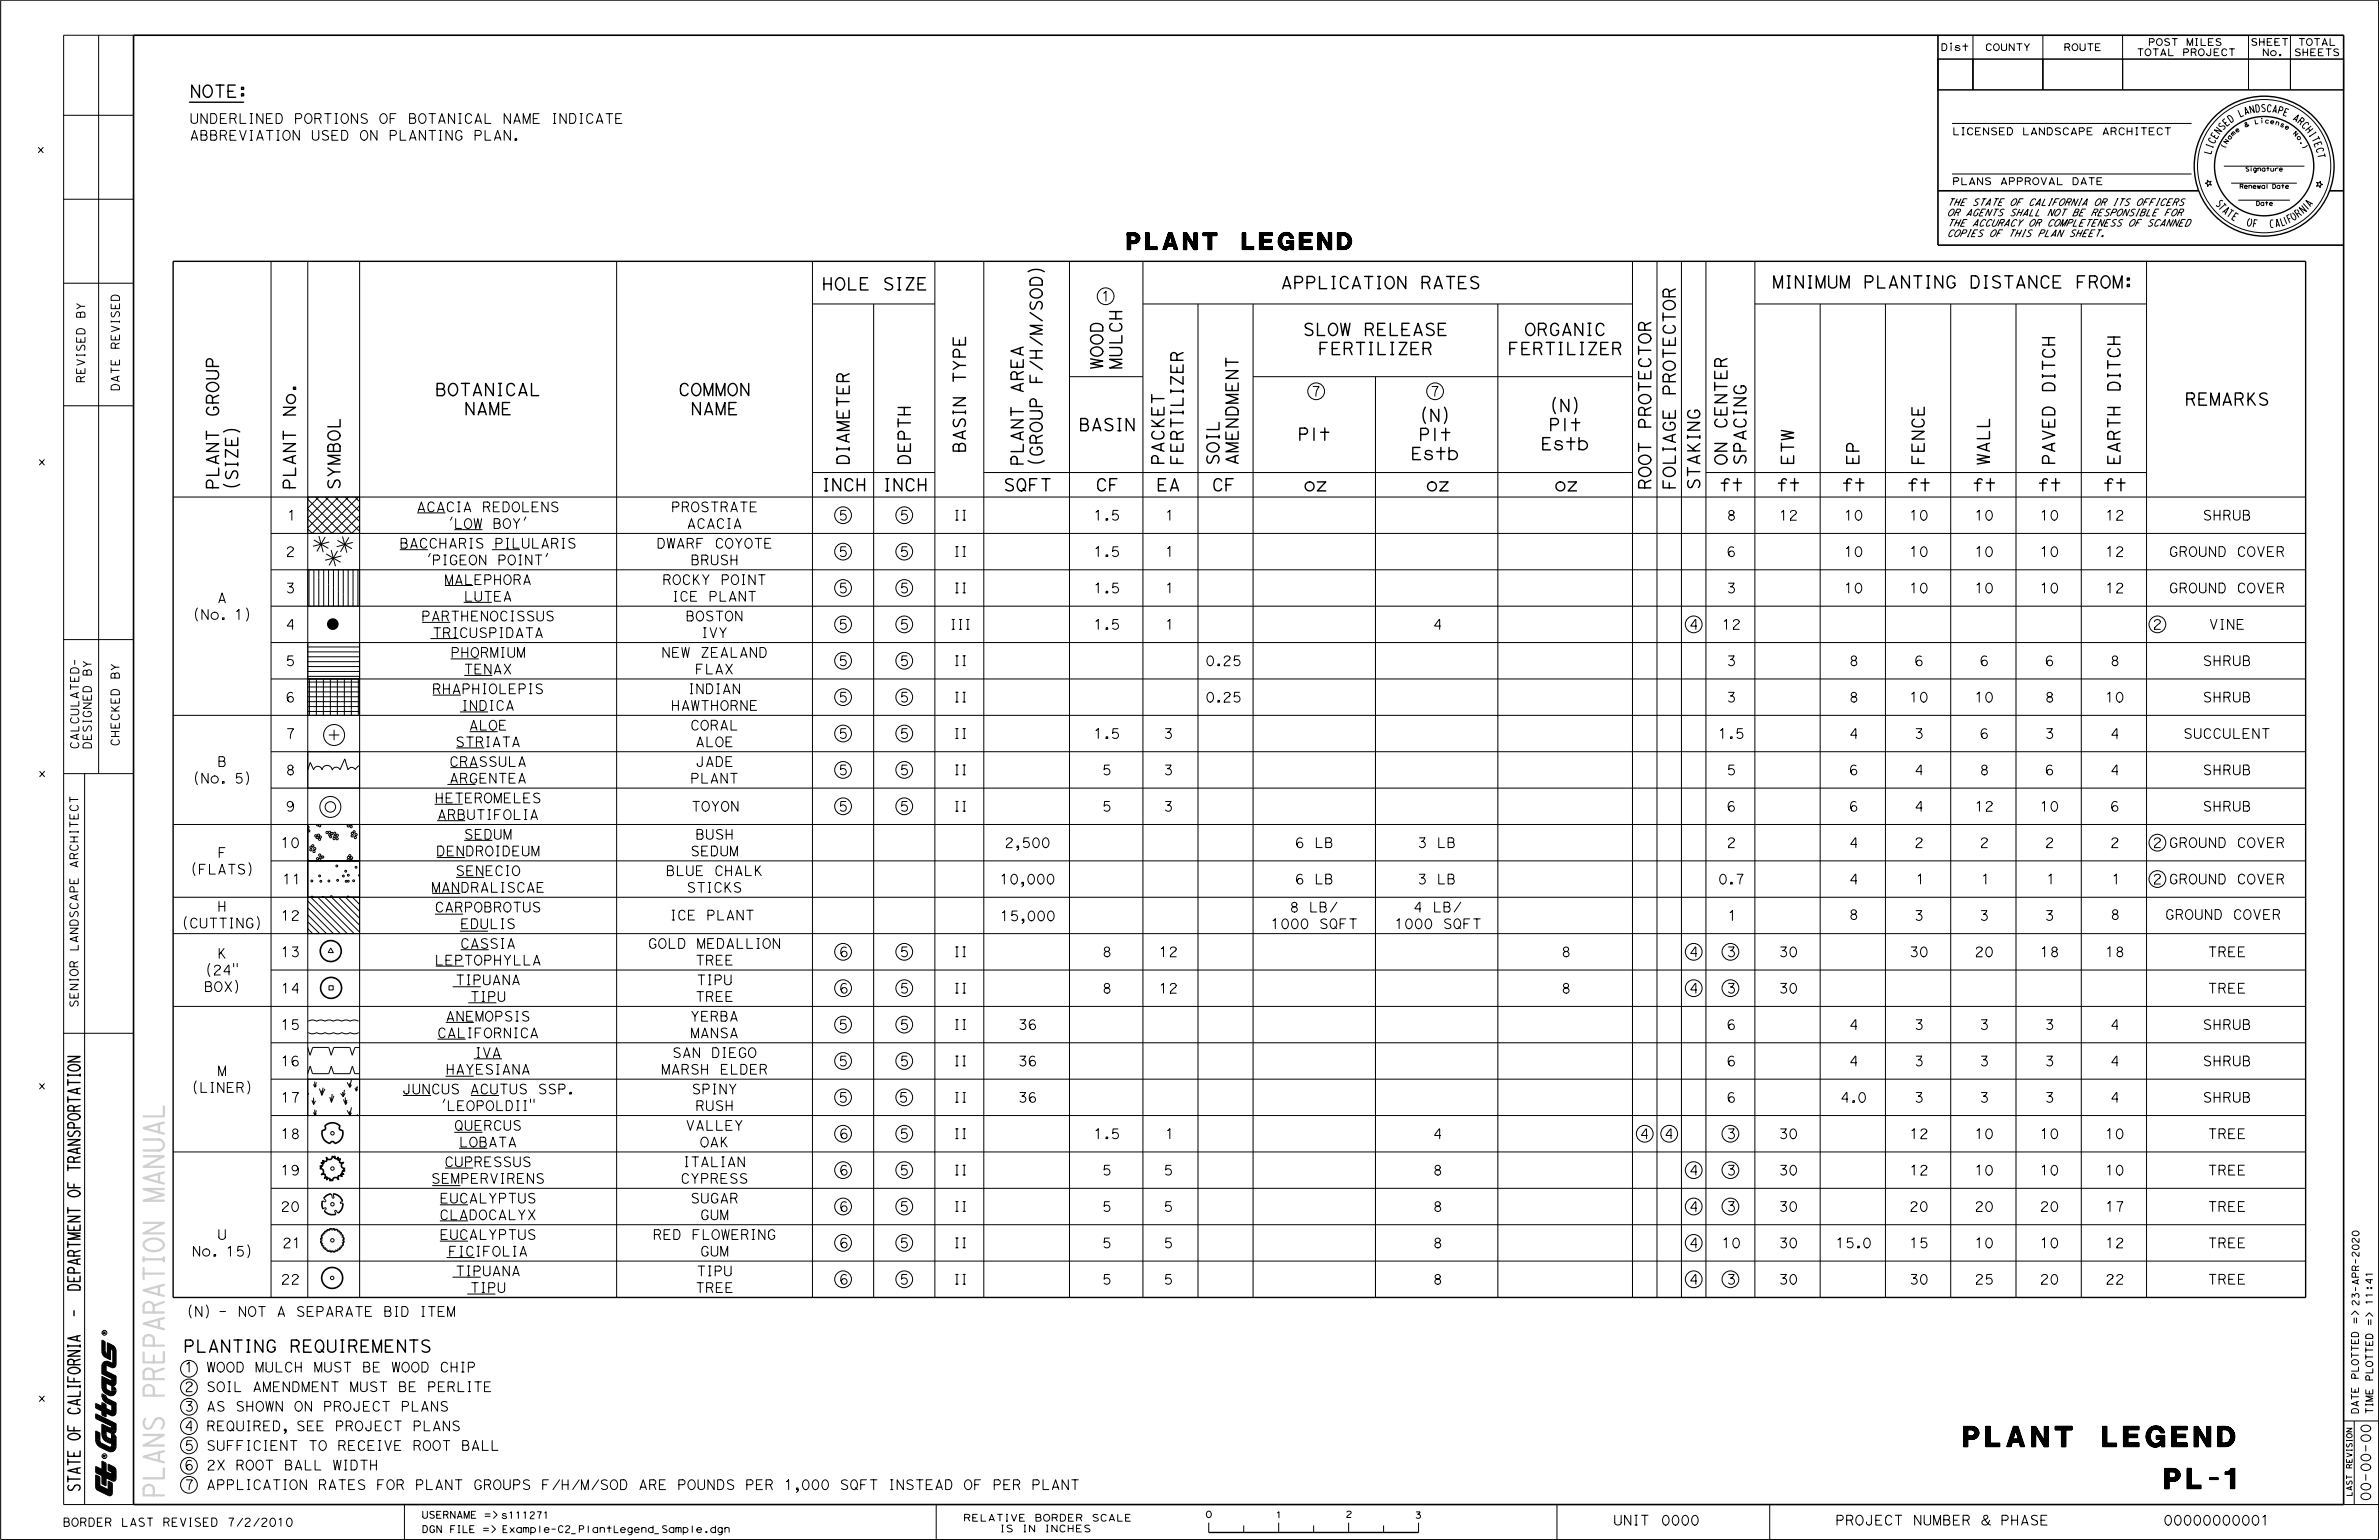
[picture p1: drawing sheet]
<svg xmlns="http://www.w3.org/2000/svg" width="432mm" height="279mm" viewBox="0 0 432 279" stroke-linecap="round" stroke-linejoin="round" font-family="sans-serif">
<defs><g id="words">
<g font-size="3.7">
<text x="356.4" y="262.5">PLANT LEGEND</text>
<text x="392.9" y="270.1">PL-1</text>
</g>
<text font-size="3" x="204.6" y="45.3">PLANT LEGEND</text>
<g font-size="2.2">
<text x="34.4" y="17.7">NOTE:</text>
<text x="149.1" y="52.6">HOLE SIZE</text>
<text x="232.4" y="52.4">APPLICATION RATES</text>
<text x="321.6" y="52.3">MINIMUM PLANTING DISTANCE FROM:</text>
<text x="189.2" y="58.7" transform="rotate(-90 189.2 58.7)">/SOD)</text>
<text x="203.6" y="64.9" transform="rotate(-90 203.6 64.9)">ULCH</text>
<text x="236.5" y="60.9">SLOW RELEASE</text>
<text x="239.2" y="64.3">FERTILIZER</text>
<text x="273.6" y="64.3">FERTILIZER</text>
<text x="276.7" y="60.9">ORGANIC</text>
<text x="78.9" y="71.8">BOTANICAL</text>
<text x="123.1" y="71.8">COMMON</text>
<text x="175.2" y="69.6" transform="rotate(-90 175.2 69.6)">TYPE</text>
<text x="185.7" y="71.4" transform="rotate(-90 185.7 71.4)">AREA</text>
<text x="189.2" y="69.8" transform="rotate(-90 189.2 69.8)">F/H/M</text>
<text x="200.2" y="67.1" transform="rotate(-90 200.2 67.1)">WOOD</text>
<text x="203.6" y="67.1" transform="rotate(-90 203.6 67.1)">M</text>
<text x="224.7" y="71.3" transform="rotate(-90 224.7 71.3)">EN</text>
<text x="224.7" y="66.9" transform="rotate(-90 224.7 66.9)">T</text>
<text x="304.1" y="71.8" transform="rotate(-90 304.1 71.8)">PROTECTOR</text>
<text x="313.5" y="71.3" transform="rotate(-90 313.5 71.3)">TER</text>
<text x="372.9" y="71.3" transform="rotate(-90 372.9 71.3)">DITCH</text>
<text x="384.8" y="71.1" transform="rotate(-90 384.8 71.1)">DITCH</text>
<text x="39.7" y="75.7" transform="rotate(-90 39.7 75.7)">GROUP</text>
<text x="53.6" y="75.7" transform="rotate(-90 53.6 75.7)">N</text>
<text x="53.6" y="73.5" transform="rotate(-90 53.6 73.5)">o.</text>
<text x="84.2" y="75.2">NAME</text>
<text x="125.3" y="75.2">NAME</text>
<text x="154.1" y="76.2" transform="rotate(-90 154.1 76.2)">ETER</text>
<text x="185.7" y="75.8" transform="rotate(-90 185.7 75.8)">T</text>
<text x="299.6" y="77.9" transform="rotate(-90 299.6 77.9)">PROTECTOR</text>
<text x="313.5" y="77.9" transform="rotate(-90 313.5 77.9)">CEN</text>
<text x="349.2" y="77.9" transform="rotate(-90 349.2 77.9)">CE</text>
<text x="396.5" y="73.5">REMARKS</text>
<text x="39.7" y="80.1" transform="rotate(-90 39.7 80.1)">T</text>
<text x="53.6" y="80.1" transform="rotate(-90 53.6 80.1)">T</text>
<text x="61.7" y="82.3" transform="rotate(-90 61.7 82.3)">BOL</text>
<text x="175.2" y="82.2" transform="rotate(-90 175.2 82.2)">BASIN</text>
<text x="195.7" y="78.1">BASIN</text>
<text x="224.7" y="80.1" transform="rotate(-90 224.7 80.1)">ENDM</text>
<text x="235.5" y="79.9">Plt</text>
<text x="256" y="83.4">Estb</text>
<text x="257.5" y="79.9">Plt</text>
<text x="279.6" y="81.6">Estb</text>
<text x="281.1" y="78.1">Plt</text>
<text x="39.7" y="88.9" transform="rotate(-90 39.7 88.9)">PLAN</text>
<text x="43.2" y="88.9" transform="rotate(-90 43.2 88.9)">(SIZE)</text>
<text x="53.6" y="88.9" transform="rotate(-90 53.6 88.9)">PLAN</text>
<text x="61.7" y="88.9" transform="rotate(-90 61.7 88.9)">SYM</text>
<text x="149.1" y="89.1">INCH</text>
<text x="154.1" y="84.5" transform="rotate(-90 154.1 84.5)">DIAM</text>
<text x="160.2" y="89.1">INCH</text>
<text x="165.2" y="84.5" transform="rotate(-90 165.2 84.5)">DEPTH</text>
<text x="182.1" y="89.1">SQFT</text>
<text x="185.7" y="84.6" transform="rotate(-90 185.7 84.6)">PLAN</text>
<text x="189.2" y="84.6" transform="rotate(-90 189.2 84.6)">(GROUP</text>
<text x="198.8" y="89.1">CF</text>
<text x="209.9" y="89.1">EA</text>
<text x="211.3" y="84.5" transform="rotate(-90 211.3 84.5)">PACKET</text>
<text x="214.7" y="84.5" transform="rotate(-90 214.7 84.5)">FERTILIZER</text>
<text x="219.9" y="89.1">CF</text>
<text x="221.3" y="84.5" transform="rotate(-90 221.3 84.5)">SOIL</text>
<text x="224.7" y="84.5" transform="rotate(-90 224.7 84.5)">AM</text>
<text x="236.6" y="89.1">oz</text>
<text x="258.8" y="89.1">oz</text>
<text x="282.1" y="89.1">oz</text>
<text x="299.6" y="88.9" transform="rotate(-90 299.6 88.9)">ROOT</text>
<text x="304.1" y="88.9" transform="rotate(-90 304.1 88.9)">FOLIAGE</text>
<text x="308.5" y="88.9" transform="rotate(-90 308.5 88.9)">STAKING</text>
<text x="312.1" y="89.1">ft</text>
<text x="313.5" y="84.5" transform="rotate(-90 313.5 84.5)">ON</text>
<text x="316.9" y="84.5" transform="rotate(-90 316.9 84.5)">SPACING</text>
<text x="322.4" y="89.1">ft</text>
<text x="325.6" y="84.5" transform="rotate(-90 325.6 84.5)">ETW</text>
<text x="334.3" y="89.1">ft</text>
<text x="337.4" y="84.5" transform="rotate(-90 337.4 84.5)">EP</text>
<text x="346.1" y="89.1">ft</text>
<text x="349.2" y="84.5" transform="rotate(-90 349.2 84.5)">FEN</text>
<text x="358" y="89.1">ft</text>
<text x="361.1" y="84.5" transform="rotate(-90 361.1 84.5)">WALL</text>
<text x="369.8" y="89.1">ft</text>
<text x="372.9" y="84.5" transform="rotate(-90 372.9 84.5)">PAVED</text>
<text x="381.7" y="89.1">ft</text>
<text x="384.8" y="84.5" transform="rotate(-90 384.8 84.5)">EARTH</text>
<text x="33.2" y="245.3">PLANTING REQUIREMENTS</text>
</g>
<g font-size="1.8">
<text x="34.4" y="22.4">UNDERLINED PORTIONS OF BOTANICAL NAME INDICATE</text>
<text x="34.4" y="25.4">ABBREVIATION USED ON PLANTING PLAN.</text>
<text x="199.9" y="54.6">1</text>
<text x="238" y="71.9">7</text>
<text x="259.5" y="71.9">7</text>
<text x="52.1" y="94.4">1</text>
<text x="75.6" y="92.9">ACACIA REDOLENS</text>
<text x="81.3" y="95.9">'LOW BOY'</text>
<text x="121.8" y="92.9">PROSTRATE</text>
<text x="124.6" y="95.9">ACACIA</text>
<text x="152.1" y="94.4">5</text>
<text x="163.2" y="94.4">5</text>
<text x="173" y="94.4">II</text>
<text x="198.5" y="94.4">1.5</text>
<text x="211.4" y="94.4">1</text>
<text x="313.3" y="94.4">8</text>
<text x="322.9" y="94.4">12</text>
<text x="334.7" y="94.4">10</text>
<text x="346.5" y="94.4">10</text>
<text x="358.4" y="94.4">10</text>
<text x="370.2" y="94.4">10</text>
<text x="382.1" y="94.4">12</text>
<text x="399.8" y="94.4">SHRUB</text>
<text x="51.8" y="101">2</text>
<text x="72.5" y="99.5">BACCHARIS PILULARIS</text>
<text x="119.1" y="99.5">DWARF COYOTE</text>
<text x="152.1" y="101">5</text>
<text x="163.2" y="101">5</text>
<text x="173" y="101">II</text>
<text x="198.5" y="101">1.5</text>
<text x="211.4" y="101">1</text>
<text x="313.4" y="101">6</text>
<text x="334.7" y="101">10</text>
<text x="346.5" y="101">10</text>
<text x="358.4" y="101">10</text>
<text x="370.2" y="101">10</text>
<text x="382.1" y="101">12</text>
<text x="393.6" y="101">GROUND COVER</text>
<text x="51.8" y="107.6">3</text>
<text x="77.3" y="102.5">'PIGEON POINT'</text>
<text x="80.6" y="106.1">MALEPHORA</text>
<text x="120.2" y="106.1">ROCKY POINT</text>
<text x="125.3" y="102.5">BRUSH</text>
<text x="152.1" y="107.6">5</text>
<text x="163.2" y="107.6">5</text>
<text x="173" y="107.6">II</text>
<text x="198.5" y="107.6">1.5</text>
<text x="211.4" y="107.6">1</text>
<text x="313.3" y="107.6">3</text>
<text x="334.7" y="107.6">10</text>
<text x="346.5" y="107.6">10</text>
<text x="358.4" y="107.6">10</text>
<text x="370.2" y="107.6">10</text>
<text x="382.1" y="107.6">12</text>
<text x="393.6" y="107.6">GROUND COVER</text>
<text x="35" y="112.4">(No. 1)</text>
<text x="39.4" y="109.4">A</text>
<text x="76.4" y="112.7">PARTHENOCISSUS</text>
<text x="84.2" y="109.1">LUTEA</text>
<text x="122" y="109.1">ICE PLANT</text>
<text x="124.4" y="112.7">BOSTON</text>
<text x="51.8" y="114.2">4</text>
<text x="78.4" y="115.7">TRICUSPIDATA</text>
<text x="81.7" y="119.3">PHORMIUM</text>
<text x="120" y="119.3">NEW ZEALAND</text>
<text x="127.3" y="115.7">IVY</text>
<text x="152.1" y="114.2">5</text>
<text x="163.2" y="114.2">5</text>
<text x="172.4" y="114.2">III</text>
<text x="198.5" y="114.2">1.5</text>
<text x="211.4" y="114.2">1</text>
<text x="260.1" y="114.2">4</text>
<text x="306.6" y="114.2">4</text>
<text x="312.5" y="114.2">12</text>
<text x="390.7" y="114.2">2</text>
<text x="400.9" y="114.2">VINE</text>
<text x="51.8" y="120.8">5</text>
<text x="78.4" y="125.9">RHAPHIOLEPIS</text>
<text x="84.1" y="122.3">TENAX</text>
<text x="124.8" y="125.9">INDIAN</text>
<text x="126.1" y="122.3">FLAX</text>
<text x="152.1" y="120.8">5</text>
<text x="163.2" y="120.8">5</text>
<text x="173" y="120.8">II</text>
<text x="218.8" y="120.8">0.25</text>
<text x="313.3" y="120.8">3</text>
<text x="335.6" y="120.8">8</text>
<text x="347.4" y="120.8">6</text>
<text x="359.3" y="120.8">6</text>
<text x="371.1" y="120.8">6</text>
<text x="383" y="120.8">8</text>
<text x="399.8" y="120.8">SHRUB</text>
<text x="51.8" y="127.4">6</text>
<text x="83.7" y="128.9">INDICA</text>
<text x="121.7" y="128.9">HAWTHORNE</text>
<text x="152.1" y="127.4">5</text>
<text x="163.2" y="127.4">5</text>
<text x="173" y="127.4">II</text>
<text x="218.8" y="127.4">0.25</text>
<text x="313.3" y="127.4">3</text>
<text x="335.6" y="127.4">8</text>
<text x="346.5" y="127.4">10</text>
<text x="358.4" y="127.4">10</text>
<text x="371.1" y="127.4">8</text>
<text x="382.1" y="127.4">10</text>
<text x="399.8" y="127.4">SHRUB</text>
<text x="51.8" y="134">7</text>
<text x="82.6" y="135.5">STRIATA</text>
<text x="85.1" y="132.5">ALOE</text>
<text x="125.3" y="132.5">CORAL</text>
<text x="126.2" y="135.5">ALOE</text>
<text x="152.1" y="134">5</text>
<text x="163.2" y="134">5</text>
<text x="173" y="134">II</text>
<text x="198.5" y="134">1.5</text>
<text x="211.2" y="134">3</text>
<text x="311.8" y="134">1.5</text>
<text x="335.6" y="134">4</text>
<text x="347.4" y="134">3</text>
<text x="359.3" y="134">6</text>
<text x="371.1" y="134">3</text>
<text x="383" y="134">4</text>
<text x="396.3" y="134">SUCCULENT</text>
<text x="35" y="142.1">(No. 5)</text>
<text x="39.4" y="139.1">B</text>
<text x="51.8" y="140.6">8</text>
<text x="81.5" y="142.1">ARGENTEA</text>
<text x="81.5" y="139.1">CRASSULA</text>
<text x="125.3" y="142.1">PLANT</text>
<text x="126.2" y="139.1">JADE</text>
<text x="152.1" y="140.6">5</text>
<text x="163.2" y="140.6">5</text>
<text x="173" y="140.6">II</text>
<text x="200" y="140.6">5</text>
<text x="211.2" y="140.6">3</text>
<text x="313.3" y="140.6">5</text>
<text x="335.6" y="140.6">6</text>
<text x="347.5" y="140.6">4</text>
<text x="359.3" y="140.6">8</text>
<text x="371.1" y="140.6">6</text>
<text x="383" y="140.6">4</text>
<text x="399.8" y="140.6">SHRUB</text>
<text x="51.8" y="147.2">9</text>
<text x="78.9" y="145.7">HETEROMELES</text>
<text x="79.3" y="148.7">ARBUTIFOLIA</text>
<text x="125.4" y="147.2">TOYON</text>
<text x="152.1" y="147.2">5</text>
<text x="163.2" y="147.2">5</text>
<text x="173" y="147.2">II</text>
<text x="200" y="147.2">5</text>
<text x="211.2" y="147.2">3</text>
<text x="313.4" y="147.2">6</text>
<text x="335.6" y="147.2">6</text>
<text x="347.5" y="147.2">4</text>
<text x="358.4" y="147.2">12</text>
<text x="370.2" y="147.2">10</text>
<text x="383" y="147.2">6</text>
<text x="399.8" y="147.2">SHRUB</text>
<text x="39.5" y="155.6">F</text>
<text x="50.9" y="153.8">10</text>
<text x="79.1" y="155.3">DENDROIDEUM</text>
<text x="84.2" y="152.3">SEDUM</text>
<text x="125.3" y="155.3">SEDUM</text>
<text x="126.2" y="152.3">BUSH</text>
<text x="182.3" y="153.8">2,500</text>
<text x="235" y="153.8">6 LB</text>
<text x="257.2" y="153.8">3 LB</text>
<text x="313.4" y="153.8">2</text>
<text x="335.6" y="153.8">4</text>
<text x="347.4" y="153.8">2</text>
<text x="359.3" y="153.8">2</text>
<text x="371.1" y="153.8">2</text>
<text x="383" y="153.8">2</text>
<text x="390.7" y="153.8">2 GROUND COVER</text>
<text x="34.6" y="158.6">(FLATS)</text>
<text x="51.2" y="160.4">11</text>
<text x="78.3" y="161.9">MANDRALISCAE</text>
<text x="82.7" y="158.9">SENECIO</text>
<text x="120.8" y="158.9">BLUE CHALK</text>
<text x="124.6" y="161.9">STICKS</text>
<text x="181.4" y="160.4">10,000</text>
<text x="235" y="160.4">6 LB</text>
<text x="257.2" y="160.4">3 LB</text>
<text x="311.8" y="160.4">0.7</text>
<text x="335.6" y="160.4">4</text>
<text x="347.7" y="160.4">1</text>
<text x="359.5" y="160.4">1</text>
<text x="371.4" y="160.4">1</text>
<text x="383.2" y="160.4">1</text>
<text x="390.7" y="160.4">2 GROUND COVER</text>
<text x="39.4" y="165.3">H</text>
<text x="50.9" y="167">12</text>
<text x="78.9" y="165.5">CARPOBROTUS</text>
<text x="121.6" y="166.9">ICE PLANT</text>
<text x="181.5" y="167">15,000</text>
<text x="234" y="165.5">8 LB/</text>
<text x="256.5" y="165.5">4 LB/</text>
<text x="313.6" y="167">1</text>
<text x="335.5" y="166.8">8</text>
<text x="347.4" y="167">3</text>
<text x="359.2" y="167">3</text>
<text x="371.1" y="167">3</text>
<text x="383" y="166.8">8</text>
<text x="392.9" y="166.8">GROUND COVER</text>
<text x="33" y="168.4">(CUTTING)</text>
<text x="39.4" y="173.9">K</text>
<text x="50.9" y="173.6">13</text>
<text x="83.5" y="168.5">EDULIS</text>
<text x="83.5" y="172.1">CASSIA</text>
<text x="117.6" y="172.1">GOLD MEDALLION</text>
<text x="152.3" y="173.6">6</text>
<text x="163.2" y="173.6">5</text>
<text x="173" y="173.6">II</text>
<text x="200" y="173.6">8</text>
<text x="210.3" y="173.6">12</text>
<text x="230.6" y="168.5">1000 SQFT</text>
<text x="253.1" y="168.5">1000 SQFT</text>
<text x="283.3" y="173.6">8</text>
<text x="306.6" y="173.6">4</text>
<text x="313.3" y="173.6">3</text>
<text x="322.8" y="173.6">30</text>
<text x="346.5" y="173.6">30</text>
<text x="358.4" y="173.6">20</text>
<text x="370.2" y="173.6">18</text>
<text x="382.1" y="173.6">18</text>
<text x="400.7" y="173.6">TREE</text>
<text x="37" y="179.9">BOX)</text>
<text x="37.3" y="176.9">(24&quot;</text>
<text x="78.9" y="175.1">LEPTOPHYLLA</text>
<text x="82.6" y="178.7">TIPUANA</text>
<text x="126.2" y="175.1">TREE</text>
<text x="126.4" y="178.7">TIPU</text>
<text x="51" y="180.2">14</text>
<text x="80.9" y="185.3">ANEMOPSIS</text>
<text x="85.3" y="181.7">TIPU</text>
<text x="125.3" y="185.3">YERBA</text>
<text x="126.2" y="181.7">TREE</text>
<text x="152.3" y="180.2">6</text>
<text x="163.2" y="180.2">5</text>
<text x="173" y="180.2">II</text>
<text x="200" y="180.2">8</text>
<text x="210.3" y="180.2">12</text>
<text x="283.3" y="180.2">8</text>
<text x="306.6" y="180.2">4</text>
<text x="313.3" y="180.2">3</text>
<text x="322.8" y="180.2">30</text>
<text x="400.7" y="180.2">TREE</text>
<text x="50.9" y="186.8">15</text>
<text x="79.3" y="188.3">CALIFORNICA</text>
<text x="86.2" y="191.9">IVA</text>
<text x="122" y="191.9">SAN DIEGO</text>
<text x="125.3" y="188.3">MANSA</text>
<text x="152.1" y="186.8">5</text>
<text x="163.2" y="186.8">5</text>
<text x="173" y="186.8">II</text>
<text x="184.7" y="186.8">36</text>
<text x="313.4" y="186.8">6</text>
<text x="335.6" y="186.8">4</text>
<text x="347.4" y="186.8">3</text>
<text x="359.3" y="186.8">3</text>
<text x="371.1" y="186.8">3</text>
<text x="383" y="186.8">4</text>
<text x="399.8" y="186.8">SHRUB</text>
<text x="39.4" y="195.2">M</text>
<text x="50.9" y="193.4">16</text>
<text x="80.8" y="194.9">HAYESIANA</text>
<text x="120" y="194.9">MARSH ELDER</text>
<text x="152.1" y="193.4">5</text>
<text x="163.2" y="193.4">5</text>
<text x="173" y="193.4">II</text>
<text x="184.7" y="193.4">36</text>
<text x="313.4" y="193.4">6</text>
<text x="335.6" y="193.4">4</text>
<text x="347.4" y="193.4">3</text>
<text x="359.3" y="193.4">3</text>
<text x="371.1" y="193.4">3</text>
<text x="383" y="193.4">4</text>
<text x="399.8" y="193.4">SHRUB</text>
<text x="34.8" y="198.2">(LINER)</text>
<text x="50.9" y="200">17</text>
<text x="72.9" y="198.5">JUNCUS ACUTUS SSP.</text>
<text x="79.9" y="201.5">'LEOPOLDII&quot;</text>
<text x="125.5" y="198.5">SPINY</text>
<text x="126.2" y="201.5">RUSH</text>
<text x="152.1" y="200">5</text>
<text x="163.1" y="200">5</text>
<text x="173" y="200">II</text>
<text x="184.7" y="200">36</text>
<text x="313.4" y="200">6</text>
<text x="334" y="200">4.0</text>
<text x="347.4" y="200">3</text>
<text x="359.3" y="200">3</text>
<text x="371.1" y="200">3</text>
<text x="383" y="200">4</text>
<text x="399.8" y="200">SHRUB</text>
<text x="50.9" y="206.6">18</text>
<text x="82.4" y="205.1">QUERCUS</text>
<text x="83.3" y="208.1">LOBATA</text>
<text x="124.4" y="205.1">VALLEY</text>
<text x="127" y="208.1">OAK</text>
<text x="152.3" y="206.6">6</text>
<text x="163.2" y="206.6">5</text>
<text x="173" y="206.6">II</text>
<text x="198.5" y="206.6">1.5</text>
<text x="211.4" y="206.6">1</text>
<text x="260.1" y="206.6">4</text>
<text x="297.6" y="206.6">4</text>
<text x="302.1" y="206.6">4</text>
<text x="313.3" y="206.6">3</text>
<text x="322.8" y="206.6">30</text>
<text x="346.6" y="206.6">12</text>
<text x="358.4" y="206.6">10</text>
<text x="370.2" y="206.6">10</text>
<text x="382.1" y="206.6">10</text>
<text x="400.7" y="206.6">TREE</text>
<text x="50.9" y="213.2">19</text>
<text x="78.2" y="214.7">SEMPERVIRENS</text>
<text x="80.6" y="211.7">CUPRESSUS</text>
<text x="123.5" y="214.7">CYPRESS</text>
<text x="124" y="211.7">ITALIAN</text>
<text x="152.3" y="213.2">6</text>
<text x="163.2" y="213.2">5</text>
<text x="173" y="213.2">II</text>
<text x="200" y="213.2">5</text>
<text x="211.2" y="213.2">5</text>
<text x="260" y="213.2">8</text>
<text x="306.6" y="213.2">4</text>
<text x="313.3" y="213.2">3</text>
<text x="322.8" y="213.2">30</text>
<text x="346.6" y="213.2">12</text>
<text x="358.4" y="213.2">10</text>
<text x="370.2" y="213.2">10</text>
<text x="382.1" y="213.2">10</text>
<text x="400.7" y="213.2">TREE</text>
<text x="50.9" y="219.8">20</text>
<text x="79.7" y="221.3">CLADOCALYX</text>
<text x="79.8" y="218.3">EUCALYPTUS</text>
<text x="125.3" y="218.3">SUGAR</text>
<text x="127.1" y="221.3">GUM</text>
<text x="152.3" y="219.8">6</text>
<text x="163.2" y="219.8">5</text>
<text x="173" y="219.8">II</text>
<text x="200" y="219.8">5</text>
<text x="211.2" y="219.8">5</text>
<text x="260" y="219.8">8</text>
<text x="306.6" y="219.8">4</text>
<text x="313.3" y="219.8">3</text>
<text x="322.8" y="219.8">30</text>
<text x="346.5" y="219.8">20</text>
<text x="358.4" y="219.8">20</text>
<text x="370.2" y="219.8">20</text>
<text x="382.1" y="219.8">17</text>
<text x="400.7" y="219.8">TREE</text>
<text x="34.8" y="227.9">No. 15)</text>
<text x="39.4" y="224.9">U</text>
<text x="51.2" y="226.4">21</text>
<text x="79.8" y="224.9">EUCALYPTUS</text>
<text x="81.3" y="227.9">FICIFOLIA</text>
<text x="118.5" y="224.9">RED FLOWERING</text>
<text x="127.1" y="227.9">GUM</text>
<text x="152.3" y="226.4">6</text>
<text x="163.2" y="226.4">5</text>
<text x="173" y="226.4">II</text>
<text x="200" y="226.4">5</text>
<text x="211.2" y="226.4">5</text>
<text x="260" y="226.4">8</text>
<text x="306.6" y="226.4">4</text>
<text x="312.4" y="226.4">10</text>
<text x="322.8" y="226.4">30</text>
<text x="333.1" y="226.4">15.0</text>
<text x="346.5" y="226.4">15</text>
<text x="358.4" y="226.4">10</text>
<text x="370.2" y="226.4">10</text>
<text x="382.1" y="226.4">12</text>
<text x="400.7" y="226.4">TREE</text>
<text x="50.9" y="233">22</text>
<text x="82.6" y="231.5">TIPUANA</text>
<text x="126.4" y="231.5">TIPU</text>
<text x="152.3" y="233">6</text>
<text x="163.2" y="233">5</text>
<text x="173" y="233">II</text>
<text x="200" y="233">5</text>
<text x="211.2" y="233">5</text>
<text x="260" y="233">8</text>
<text x="306.6" y="233">4</text>
<text x="313.3" y="233">3</text>
<text x="322.8" y="233">30</text>
<text x="346.5" y="233">30</text>
<text x="358.4" y="233">25</text>
<text x="370.2" y="233">20</text>
<text x="382.1" y="233">22</text>
<text x="400.7" y="233">TREE</text>
<text x="33.9" y="238.8">(N) - NOT A SEPARATE BID ITEM</text>
<text x="85.3" y="234.5">TIPU</text>
<text x="126.2" y="234.5">TREE</text>
<text x="33.4" y="248.9">1</text>
<text x="37.4" y="248.9">WOOD MULCH MUST BE WOOD CHIP</text>
<text x="33.4" y="256">3</text>
<text x="33.4" y="252.5">2</text>
<text x="37.4" y="256">AS SHOWN ON PROJECT PLANS</text>
<text x="37.4" y="252.5">SOIL AMENDMENT MUST BE PERLITE</text>
<text x="33.4" y="263.1">5</text>
<text x="33.4" y="259.6">4</text>
<text x="37.4" y="263.1">SUFFICIENT TO RECEIVE ROOT BALL</text>
<text x="37.4" y="259.6">REQUIRED, SEE PROJECT PLANS</text>
<text x="33.4" y="266.7">6</text>
<text x="37.4" y="266.7">2X ROOT BALL WIDTH</text>
<text x="33.4" y="270.3">7</text>
<text x="37.4" y="270.3">APPLICATION RATES FOR PLANT GROUPS F/H/M/SOD ARE POUNDS PER 1,000 SQFT INSTEAD OF PER PLANT</text>
<text x="430.3" y="272.4" transform="rotate(-90 430.3 272.4)">00-00-00</text>
<text x="292.8" y="276.7">UNIT</text>
<text x="301.4" y="276.7">0000</text>
<text x="333.1" y="276.7">PROJECT NUMBER &amp; PHASE</text>
<text x="392.6" y="276.7">00000000001</text>
</g>
<g font-size="1.5">
<text x="15.4" y="57.8" transform="rotate(-90 15.4 57.8)">BY</text>
<text x="21.7" y="63.4" transform="rotate(-90 21.7 63.4)">REVISED</text>
<text x="15.4" y="69.5" transform="rotate(-90 15.4 69.5)">REVISED</text>
<text x="21.7" y="71" transform="rotate(-90 21.7 71)">DATE</text>
<text x="16.6" y="122.8" transform="rotate(-90 16.6 122.8)">BY</text>
<text x="21.7" y="123.3" transform="rotate(-90 21.7 123.3)">BY</text>
<text x="14.3" y="136" transform="rotate(-90 14.3 136)">CALCULATED-</text>
<text x="16.6" y="136" transform="rotate(-90 16.6 136)">DESIGNED</text>
<text x="21.7" y="135.4" transform="rotate(-90 21.7 135.4)">CHECKED</text>
<text x="14.2" y="157.6" transform="rotate(-90 14.2 157.6)">ARCHITECT</text>
<text x="14.2" y="172.7" transform="rotate(-90 14.2 172.7)">LANDSCAPE</text>
<text x="14.2" y="182.8" transform="rotate(-90 14.2 182.8)">SENIOR</text>
<text x="11.4" y="276.9">BORDER LAST REVISED 7/2/2010</text>
</g>
<g font-size="1.3">
<text x="403.4" y="23.7" transform="rotate(-47 403.4 23.7)">S</text>
<text x="404.1" y="23" transform="rotate(-41 404.1 23)">E</text>
<text x="404.9" y="22.3" transform="rotate(-35 404.9 22.3)">D</text>
<text x="406.5" y="21.3" transform="rotate(-24 406.5 21.3)">L</text>
<text x="407.4" y="20.9" transform="rotate(-18 407.4 20.9)">A</text>
<text x="408.4" y="20.6" transform="rotate(-12 408.4 20.6)">N</text>
<text x="409.4" y="20.4" transform="rotate(-6 409.4 20.4)">D</text>
<text x="410.3" y="20.3" transform="rotate(-1 410.3 20.3)">S</text>
<text x="411.3" y="20.3" transform="rotate(6 411.3 20.3)">C</text>
<text x="413.3" y="20.5" transform="rotate(17 413.3 20.5)">P</text>
<text x="414.3" y="20.8" transform="rotate(22 414.3 20.8)">E</text>
<text x="416" y="21.7" transform="rotate(34 416 21.7)">A</text>
<text x="416.9" y="22.2" transform="rotate(39 416.9 22.2)">R</text>
<text x="417.6" y="22.8" transform="rotate(45 417.6 22.8)">C</text>
<text x="418.3" y="23.6" transform="rotate(51 418.3 23.6)">H</text>
<text x="7" y="27.7">x</text>
<text x="354.3" y="24.5">LICENSED LANDSCAPE ARCHITECT</text>
<text x="401.3" y="28.1" transform="rotate(-75 401.3 28.1)">L</text>
<text x="401.5" y="27.2" transform="rotate(-70 401.5 27.2)">I</text>
<text x="401.9" y="26.2" transform="rotate(-64 401.9 26.2)">C</text>
<text x="402.3" y="25.3" transform="rotate(-58 402.3 25.3)">E</text>
<text x="402.8" y="24.5" transform="rotate(-52 402.8 24.5)">N</text>
<text x="419" y="24.3" transform="rotate(57 419 24.3)">I</text>
<text x="419.5" y="25.2" transform="rotate(63 419.5 25.2)">T</text>
<text x="420" y="26" transform="rotate(68 420 26)">E</text>
<text x="420.3" y="27" transform="rotate(74 420.3 27)">C</text>
<text x="420.6" y="27.9" transform="rotate(80 420.6 27.9)">T</text>
<text x="354.3" y="33.5">PLANS APPROVAL DATE</text>
<text x="7" y="84.4">x</text>
<text x="7" y="140.9">x</text>
<text x="7" y="197.6">x</text>
<text x="430.7" y="236.8" transform="rotate(-90 430.7 236.8)">11:41</text>
<text x="428.1" y="240.2" transform="rotate(-90 428.1 240.2)">=&gt; 23-APR-2020</text>
<text x="430.7" y="240.5" transform="rotate(-90 430.7 240.5)">=&gt;</text>
<text x="428.1" y="250.3" transform="rotate(-90 428.1 250.3)">PLOTTED</text>
<text x="430.7" y="250.6" transform="rotate(-90 430.7 250.6)">PLOTTED</text>
<text x="7" y="254.3">x</text>
<text x="428.1" y="256.6" transform="rotate(-90 428.1 256.6)">DATE</text>
<text x="430.7" y="256.6" transform="rotate(-90 430.7 256.6)">TIME</text>
<text x="76.5" y="275.5">USERNAME =&gt; s111271</text>
<text x="174.8" y="276">RELATIVE BORDER SCALE</text>
<text x="76.5" y="278.1">DGN FILE =&gt;</text>
<text x="91.1" y="278.1">Example-C2_PlantLegend_Sample.dgn</text>
<text x="181.4" y="277.9">IS IN INCHES</text>
</g>
<g font-size="1.2">
<text x="352.2" y="9.2">Dist</text>
<text x="360.3" y="9.2">COUNTY</text>
<text x="374.5" y="9.2">ROUTE</text>
<text x="387.8" y="10.1">TOTAL PROJECT</text>
<text x="389.9" y="8.2">POST MILES</text>
<text x="408.5" y="8.2">SHEET</text>
<text x="410.6" y="10.1">No.</text>
<text x="416.4" y="10.1">SHEETS</text>
<text x="417.1" y="8.2">TOTAL</text>
<text x="353.3" y="41.1">THE ACCURACY OR COMPLETENESS OF SCANNED</text>
<text x="353.3" y="39.2">OR AGENTS SHALL NOT BE RESPONSIBLE FOR</text>
<text x="353.3" y="37.3">THE STATE OF CALIFORNIA OR ITS OFFICERS</text>
<text x="353.3" y="42.9">COPIES OF THIS PLAN SHEET.</text>
<text x="218.7" y="275.3">0</text>
<text x="231.5" y="275.4">1</text>
<text x="244.2" y="275.3">2</text>
<text x="256.7" y="275.5">3</text>
</g>
<g font-size="1">
<text x="426.9" y="266.5" transform="rotate(-90 426.9 266.5)">REVISION</text>
<text x="426.9" y="271.5" transform="rotate(-90 426.9 271.5)">LAST</text>
</g>
<g font-size=".8">
<text x="407.5" y="23.1" transform="rotate(-23 407.5 23.1)">&amp;</text>
<text x="409.2" y="22.5" transform="rotate(-10 409.2 22.5)">L</text>
<text x="411.1" y="22.3" transform="rotate(4 411.1 22.3)">c</text>
<text x="412" y="22.4" transform="rotate(11 412 22.4)">e</text>
<text x="412.9" y="22.6" transform="rotate(17 412.9 22.6)">n</text>
<text x="413.8" y="22.9" transform="rotate(24 413.8 22.9)">s</text>
<text x="414.6" y="23.2" transform="rotate(31 414.6 23.2)">e</text>
<text x="403.8" y="27" transform="rotate(-63 403.8 27)">(</text>
<text x="404.2" y="26.2" transform="rotate(-57 404.2 26.2)">N</text>
<text x="404.7" y="25.4" transform="rotate(-50 404.7 25.4)">a</text>
<text x="405.3" y="24.7" transform="rotate(-43 405.3 24.7)">m</text>
<text x="406" y="24.1" transform="rotate(-37 406 24.1)">e</text>
<text x="416.1" y="24.3" transform="rotate(44 416.1 24.3)">N</text>
<text x="416.8" y="24.9" transform="rotate(51 416.8 24.9)">o</text>
<text x="417.3" y="25.6" transform="rotate(58 417.3 25.6)">.</text>
<text x="417.8" y="26.4" transform="rotate(64 417.8 26.4)">)</text>
<text x="406.5" y="34.2">Renewal Date</text>
<text x="407.5" y="31.1">Signature</text>
<text x="409.4" y="37.3">Date</text>
</g>
<g font-size=".5">
<text x="19.2" y="242" transform="rotate(-90 19.2 242)">R</text>
<text x="19.2" y="264.4" transform="rotate(-90 19.2 264.4)">R</text>
</g>
</g></defs>
<g fill="none" stroke="#000" stroke-width=".18">
<path d="M.1 0h431.6v279.3h-431.6zM17.9 6.4v134M24.2 6.4h-12.7v266.6h12.7M351.7 10.7h6.4v5.6h-6.4zM351.7 16.3h73.7M351.7 10.7h73.7M354.1 8.3v.9M358.1 6.4v9.9M358.1 10.7h12.7v5.6h-12.7zM370.8 10.7h14.5v5.6h-14.5zM370.8 6.4v9.9M385.3 6.4v9.9"/>
<path d="M385.3 10.7h22.8v5.6h-22.8zM408.1 6.4v9.9M408.1 10.7h7.6v5.6h-7.6zM415.7 6.4v9.9M415.7 10.7h9.7v5.6h-9.7zM11.5 20.9h12.7M11.5 36.1h12.7M354.3 31.6h43.5M354.3 22.4h43.5M400.6 32.7l.3 .3 .4-.1-.2 .3 .3 .4-.5-.1-.2 .3v-.4l-.5-.1 .5-.2zM403.4 38.5l1.1-.9-.7 1.3M403.5 36.5a.36 .36 0 0 0-.6 0 .36 .36 0 0 0 0 .5v.1a.34 .34 0 0 1-.2 .4 .34 .34 0 0 1-.4-.3"/>
<path d="M403.6 30.1h14.7M403.7 38.3l.3 .3M403.7 36.8l.4 .5M403.9 37.1l-1.1 .9M404.9 38l.5 .3M405 33.2h11.9M405.2 38.2l-.8 1.1M405.4 39.2l.4 .2M406.3 36.3h9.3M406.3 38.9l-.5-.3-.7 1.2 .4 .3M408.4 39.7l-.3 .3-.2 .5a.35 .35 0 0 0 .3 .5 .35 .35 0 0 0 .4-.4l.1-.5-.1-.4M408.6 30.5v.6"/>
<path d="M409.7 39.9l-.5-.1-.2 1.4M410.5 21.8l.1 .6M412.6 40a.36 .36 0 0 0-.5 0 .36 .36 0 0 0 0 .5 .52 .52 0 0 0 .5 .8v-.1M413.9 39.6l.4 1.4 .4-.2M414.5 39.4l.6 1.3M415.5 38.9l-.5 .2 .6 1.3M415.7 39.6l-.4 .2M416.1 38.6a.83 .83 0 0 1 .4 1.3 1.01 1.01 0 0 1-.7-1.2M416.8 38.1l-.3 .2 .8 1.1M416.9 38.1l.3 .1v.4M417.2 38.6l-.3 .3M417.2 38.6l.6 .5"/>
<path d="M417.7 37.3l.9 1.1-1.3-.7 .9 1M418.1 36.9l.9 1.1M419.5 36.9l-.3 .3M419.8 37l-1.3-.6 .9 1.1M420.5 33.1l.4 .1 .3-.3v.4l.4 .2-.5 .1v.4l-.2-.3-.5 .1 .3-.4zM11.5 51.4h12.7M49.2 47.4v188h369.3M55.9 47.4v188M65.3 47.4v188M111.9 47.4v188M147.5 47.4v188M147.5 55.1h22.2"/>
<path d="M158.6 55.1v180.3M169.7 47.4v188M178.6 47.4v188M194.1 47.4v188M207.4 47.4v188M207.4 55.1h88.9M217.4 55.1v180.3M227.4 55.1v180.3M271.9 55.1v180.3M296.3 47.4v188M300.8 47.4v188M305.2 47.4v188"/>
<path d="M309.6 47.4v188M318.5 47.4v188M318.5 55.1h71.1M330.4 55.1v180.3M342.2 55.1v180.3M354.1 55.1v180.3M365.9 55.1v180.3M377.8 55.1v180.3M389.6 47.4v188M409.1 40.5l.4 .1M413.7 40.8l-.5 .1M413.8 41.1l-.5-1.3-.1 1.4"/>
<path d="M11.5 73.6h12.7M194.1 68.3h13.3M227.4 68.3h68.9M249.7 68.3v167.1M31.4 90.2h387.1M49.2 96.8h369.3M55.9 90.2h9.4v6.6h-9.4zM55.9 90.6l6.2 6.2M56.1 90.2l-.2 .2M57 98l2.6 1.5M57.2 90.2l6.6 6.6 1.5-1.5M57.9 90.2l-2 2"/>
<path d="M57.9 97.3l.8 2.9M59 97.4l-1.5 2.6M59 90.2l6.3 6.2M59.7 90.2l-3.8 3.8M59.7 98.3l-2.9 .8M60.1 99.8l.8 2.9M60.8 90.2l4.5 4.4M61.2 98l2.7 1.6M61.3 99.9l-1.6 2.7M61.5 90.2l-5.6 5.6M62.2 97.3l.8 3M62.6 90.2l2.7 2.6"/>
<path d="M63.3 90.2l-6.6 6.6-.8-.8M63.3 97.5l-1.5 2.6M64 98.4l-2.9 .8M64.4 90.2l.9 .8M65.1 90.2l-6.6 6.6-2.6-2.6M65.3 93.5l-3.3 3.3M65.3 91.8l-5 5-4.4-4.4M72.6 99.7h5.1M75.7 93.1h5.1M82.1 93.8l-.3 .6M82.5 96.1h5.1M89.3 99.7h5.1"/>
<path d="M95.4 93.8l-.3 .6M147.5 85.7h22.2M178.6 85.7h117.7M309.6 85.7h80M11.5 116h12.7M35.8 110.3a2.22 2.22 0 0 0 0 2.4M44.8 110.3a2.22 2.22 0 0 1 0 2.4M49.2 103.4h369.3M49.2 110h369.3M49.2 116.6h369.3M55.9 103.4h9.4v6.6h-9.4zM55.9 116.6h9.4v6.6h-9.4z"/>
<path d="M55.9 117.4h9.4M55.9 118.3h9.4M55.9 119.2h9.4M56.1 103.4v6.6M57 103.4v6.6M57.9 103.4v6.6M58.7 103.4v6.6M59.2 100.5l2.6 1.5M59.6 103.4v6.6M60.5 103.4v6.6M61.4 103.4v6.6M62 100.9l-3 .7"/>
<path d="M62.3 103.4v6.6M63.2 103.4v6.6M64.1 103.4v6.6M65 103.4v6.6M76.6 112.9h5.1M78.1 100.4l-.3 .6M78.1 115.9h5.1M80.8 106.2h5.1M81.8 119.5h5.1M84.2 109.3h5.1M99.4 100.4l-.3 .6M31.4 129.8h387.1"/>
<path d="M49.2 123.2h369.3M49.2 136.4h369.3M55.9 136.4h9.4v6.6h-9.4zM55.9 123.2h9.4v6.6h-9.4zM55.9 139.7l.4-1.4 .6 1.4a.77 .77 0 0 1 .8-.7 .77 .77 0 0 1 .8 .7M55.9 120h9.4M55.9 120.9h9.4M55.9 121.8h9.4M55.9 122.7h9.4M55.9 123.7h9.4M55.9 124.6h9.4M55.9 125.5h9.4"/>
<path d="M55.9 126.4h9.4M55.9 127.3h9.4M55.9 128.2h9.4M55.9 129.1h9.4M56.2 123.2v6.6M57.4 123.2v6.6M58.7 123.2v6.6M59.7 133.3h1.9M60 123.2v6.6M60.6 132.4v1.9M61.2 123.2v6.6M62.5 123.2v6.6"/>
<path d="M63.8 123.2v6.6M65 123.2v6.6M65.3 138.9l-.5 .3-.3 .5a.74 .74 0 0 0-.7-.5 .74 .74 0 0 0-.6 .5l-.6-2-.9 2a.75 .75 0 0 0-.7-.5 .75 .75 0 0 0-.7 .5 .93 .93 0 0 0-.9-.8 .93 .93 0 0 0-.9 .8M78.5 126.1h5.2M81.7 139.3h5.2M82.8 135.7h5.1M83.5 129.2h5.1M84.3 122.5h5.1M85.2 132.7h5.1M11.5 140.4h12.7M15.4 140.4v132.6M31.4 149.6h387.1"/>
<path d="M35.4 156.5a2.22 2.22 0 0 0 0 2.4M35.8 140a2.22 2.22 0 0 0 0 2.4M44.8 140a2.22 2.22 0 0 1 0 2.4M45.2 156.5a2.22 2.22 0 0 1 0 2.4M49.2 143h369.3M49.2 156.2h369.3M55.9 149.6h9.4v6.6h-9.4zM55.9 156.2h9.4v6.6h-9.4zM55.9 149.9l.2 .2-.2 .2M55.9 150.6l.1-.1 .2 .2v.2l-.3-.1M55.9 150.5v.2M55.9 156l.2 .2"/>
<path d="M57.4 149.6l.2 .3 .2-.3M63.1 149.6h.3M63.2 156.2l-.2-.2 .3-.2 .1 .2-.2 .2M63.5 156.2l.2-.3 .2 .3M63.6 149.6l.2 .1 .2-.1M65.3 158.6l-.2 .2 .2 .2M78.9 145.9h5.1M79.3 155.6h5.1M79.3 148.9h5.2M81.2 142.3h5.1M82.8 159.2h5.1M84.2 152.5h5.2"/>
<path d="M31.4 169.4h387.1M31.4 162.8h387.1M33.8 166.3a2.22 2.22 0 0 0 0 2.3M38.1 174.8a2.22 2.22 0 0 0 0 2.4M42.4 174.8v.6M42.8 177.8a2.22 2.22 0 0 1 0 2.4M43.1 174.8v.6M46.7 166.3a2.22 2.22 0 0 1 0 2.3M49.2 176h369.3M55.9 163.5l5.9 5.9M55.9 166l3.4 3.4M55.9 168.5l.9 .9"/>
<path d="M55.9 162.8h9.4v6.6h-9.4zM55.9 164.7l4.6 4.7M55.9 167.2l2.1 2.2M56.4 162.8l6.6 6.6M56.5 162.8l.1-.2 .2 .2M57.7 162.8l6.6 6.6M58.4 162.8l.2-.2 .2 .2M58.9 162.8l6.4 6.3M59.7 178.9h.8v.7h-.8zM60 162.8l.1-.3 .2 .3M60 172l.5 .8h-.9zM60.2 162.8l5.1 5.1"/>
<path d="M61.5 162.8l3.8 3.8M62.7 162.8l2.6 2.5M63 162.8l.2-.2 .1 .2M64 162.8l1.3 1.3M65.2 162.8h.1M78.4 162.1h5.2M79 165.9h5.1M79.1 175.3h5.1M82.2 179h5.1M83.5 168.9h5.1M83.6 172.3h5.1M11.5 187.5h12.7"/>
<path d="M31.4 182.6h387.1M35.6 196.1a2.22 2.22 0 0 0 0 2.4M45 196.1a2.22 2.22 0 0 1 0 2.4M49.2 189.2h369.3M49.2 195.8h369.3M55.8 190l.5 1.5 .4-1.5M55.9 195.8h9.4v6.6h-9.4zM55.9 185.3a1.37 1.37 0 0 1 1.6 0M56 187.3a1.35 1.35 0 0 0 1.5 0 1.35 1.35 0 0 0 1.5 0 1.36 1.36 0 0 0 1.5 0 1.35 1.35 0 0 0 1.6 0 1.35 1.35 0 0 0 1.5 0 1.35 1.35 0 0 0 1.5 0M56 198.3l-.1 .3M56.6 199.6l.3 .8M56.7 190h3l.4 1.5 .5-1.5h2.9"/>
<path d="M56.9 196.7l.2 .5M56.9 199.1v1.3M57.1 196.2v1M57.3 199.7l-.4 .7M57.4 196.4l-.3 .8M57.5 197l-.4 .2M57.5 185.3a1.37 1.37 0 0 1 1.5 0 1.35 1.35 0 0 1 1.5 0M58 197.5l.4 1.2M58.4 197.9v.8M58.6 197.3l-.2 1.4M59 197.6l-.6 1.1M59.9 199l.3 1"/>
<path d="M60.1 199.4l.1 .6M60.3 198.5l-.1 1.5M60.5 185.3a1.37 1.37 0 0 1 1.5 0 1.36 1.36 0 0 1 1.5 0M60.6 198.8l-.4 1.2M61.8 198.4l.5 .6M62.2 198.1l.1 .9M62.3 199.5l.4 .9M62.5 197.7l-.2 1.3M62.7 198.3l-.4 .7M62.7 199.1v1.3M63 199.6l-.3 .8M63 196.4l.5 .9"/>
<path d="M63 200l-.3 .4M63.4 196.6l.1 .7M63.5 190l.4 1.5 .5-1.5M63.5 185.3a1.37 1.37 0 0 1 1.6 0M63.8 195.8l-.3 1.5M63.8 196.8l-.3 .5M64.4 190h.8M64.7 197.2v.8l-.3-.6M64.9 197.1l-.2 .9 .2-.3M65.2 194.8h-.8l-.4-1.4-.5 1.4h-2.9l-.5-1.4-.4 1.4h-3l-.4-1.4-.5 1.4M73.1 198.8h5.1M79.4 188.5h5.1"/>
<path d="M80.7 199.4l-.3 .6M80.9 195.3h5.1M80.9 185.5h5.1M85 181.9h5.1M85.5 198.8h5.1M86 192.1h5.1M96.3 199.4v.6M96.9 199.4v.6M31.4 209h387.1M49.2 202.4h369.3M49.2 215.6h369.3M56.9 201.8l.2 .5"/>
<path d="M57.1 201.3v1M57.4 201.5l-.3 .8M57.5 202l-.4 .3M58.6 219.4l.4-.3 .2 .1-.3 .5M58.8 217.4l.3 .3v.3l-.6-.1M60.5 216.6l.1 .7-.1 .1a.46 .46 0 0 1-.3-.6l-.1-.2M62.2 218l-.4 .2 .1 .1h.3M63 201.4l.5 .9M63.4 201.6l.1 .7M63.8 200.9l-.3 1.4M63.8 201.9l-.3 .4M64.7 202.3v.1"/>
<path d="M64.9 202.2l-.1 .2M78.4 215.1h5.2M79.8 218.6h5.2M80.8 211.9h5.1M82.5 205.4h5.1M83.3 208.3h5.1M34.7 236.8a2.22 2.22 0 0 0 0 2.3M37.5 236.8a2.22 2.22 0 0 1 0 2.3M45 225.8a2.22 2.22 0 0 1 0 2.4M49.2 222.2h369.3M49.2 228.8h369.3M61.4 220.1l-.4-.5h-.2v.2l.2 .5"/>
<path d="M79.8 221.5h5.2M79.8 225.2h5.2M81 228.2h5.2M82.1 231.7h5.1M84.8 234.8h5.1M426.8 238.5l.7-.7 .6 .7M429.4 238.8l.6-.6 .7 .6M18.5 249.7l.8 1.2M18.5 249.2l1.8 .9M18.5 249.7l1.5 .7h.2l.1-.3M18.5 249.7v1.9a1.7 1.7 0 0 0 2.1 1.5l.4-.5 .1-.3-.2-.5-1.6-.9M18.5 255.2l-1.1-.6v.9l1.1 .5"/>
<path d="M18.5 255.2v-.7l.8 .3v.7M18.5 256v.7l.8 .4v-.7M18.5 255.2l.8 1.2M19.1 245.1v-1.7l-.6-.3v2.1a1.2 1.2 0 0 0 .7 1.1l.9 .4M19.1 245.1l.1 .3 .3 .2M19.3 248.8l1.8 .9M19.3 250.9v1l.3 .3 .5 .3 .2-.2v-.9M19.3 255.5l-.8 .5M19.3 248.8l-.8 .4M19.5 243.6v2M19.5 245.6l.6 1.1M19.5 243.6l.6 1.1"/>
<path d="M19.5 243.6a1.78 1.78 0 0 1 1.6 1.5v2.5a.58 .58 0 0 1-.9 .5l-.9-.4v1.1M19.9 259.1l-1.4-.7v1.8a1.77 1.77 0 0 0 1.7 1.6v.5l-.2 .3-1.7-.9-.2-.4v-1.3l-.7-.4v1.6a1.5 1.5 0 0 0 .8 1.4l1.5 .7a.94 .94 0 0 0 1.4-.8l-.1-1.8-.4-.4M20.1 244.7l.2 .2 .2 .4v1.9l-.2 .1a1.14 1.14 0 0 0-1.6 0l-.2 .5v1.4M20.1 244.7v2M20.2 258.8v.2l-.3 .1M20.3 255l-.1 .9-.9-.4M20.4 252h.1M20.4 250v.3M20.8 252.3h.1M20.9 252.3h.1M21.1 258.3v1.2a.59 .59 0 0 1-.9 .6M21.1 254.5v1.7a.63 .63 0 0 1-1 .6l-.8-.4"/>
<path d="M21.1 254.5l-1.5-.7-.3-.6-.8-.3a1.6 1.6 0 0 0 .8 1.6l1 .5M21.1 249.7v1.2a.59 .59 0 0 1-.9 .5M21.1 258.3l-3.7-1.8v.8l2.8 1.5M21.1 258.3l-.9 .5M21.1 249.7l-.8 .4M21.1 254.5l-.8 .5M425.4 257.8h6.3M427.3 257.8v15.2M17.4 266l1.1 .6v-1.5l.8 .4v1.5l1 .5v-.4l-.7-.3v-1.2l1 .5 .4 .4 .1 1.8a.45 .45 0 0 1-.7 .4l-1.1-.6v1.5l-.8-.4v-1.5l-1.1-.5zM18.1 269.4v-1.4l-.7-.4v2.2l.1 .4 2.2 1.1a.48 .48 0 0 0 .7-.4v-1.8l-.8-.4v1.5M20.2 260.1v.8l-.2 .1a.83 .83 0 0 1-.7-.7v-.7l1.3 .7M20.7 260.3l.2 .1 .2 .5"/>
<path d="M20.8 268.3l-.3 .1M73.4 273v6.3M169.9 273v6.3M219.4 276.3v1.7M225.7 276.8v1.2M232.1 276.3v1.7M238.4 276.8v1.2M244.8 276.3v1.7M251.1 276.8v1.2M257.5 276.3v1.7M282.6 273v6.3M321.2 273v6.3"/>
<path d="M425.4 273h6.3"/>
<circle cx="354.1" cy="7.9" r=".09"/>
<circle cx="408.6" cy="30.2" r=".06"/>
<circle cx="410.5" cy="21.5" r=".06"/>
<circle cx="411" cy="30.1" r="12.1"/>
<circle cx="200.7" cy="53.7" r="1.52"/>
<circle cx="238.9" cy="71" r="1.52"/>
<circle cx="260.5" cy="71" r="1.52"/>
<circle cx="153" cy="93.5" r="1.52"/>
<circle cx="164.1" cy="93.5" r="1.52"/>
<circle cx="153" cy="100.1" r="1.52"/>
<circle cx="153" cy="106.7" r="1.52"/>
<circle cx="153" cy="119.9" r="1.52"/>
<circle cx="153" cy="113.3" r="1.52"/>
<circle cx="164.1" cy="106.7" r="1.52"/>
<circle cx="164.1" cy="113.3" r="1.52"/>
<circle cx="164.1" cy="100.1" r="1.52"/>
<circle cx="164.1" cy="119.9" r="1.52"/>
<circle cx="307.4" cy="113.3" r="1.52"/>
<circle cx="391.6" cy="113.3" r="1.52"/>
<circle cx="60.6" cy="133.4" r="1.9"/>
<circle cx="153" cy="126.5" r="1.52"/>
<circle cx="153" cy="133.1" r="1.52"/>
<circle cx="153" cy="139.7" r="1.52"/>
<circle cx="164.1" cy="133.1" r="1.52"/>
<circle cx="164.1" cy="126.5" r="1.52"/>
<circle cx="164.1" cy="139.7" r="1.52"/>
<circle cx="56.4" cy="154.2" r=".2"/>
<circle cx="56.4" cy="153.7" r=".2"/>
<circle cx="56.6" cy="159.8" r=".17"/>
<circle cx="56.8" cy="153.5" r=".2"/>
<circle cx="57" cy="154.5" r=".2"/>
<circle cx="57.1" cy="154" r=".2"/>
<circle cx="57.3" cy="151.6" r=".2"/>
<circle cx="57.6" cy="151.9" r=".2"/>
<circle cx="57.6" cy="155.8" r=".2"/>
<circle cx="57.8" cy="151.5" r=".2"/>
<circle cx="58" cy="152.3" r=".2"/>
<circle cx="58" cy="158.9" r=".17"/>
<circle cx="58" cy="149.8" r=".2"/>
<circle cx="58" cy="156" r=".2"/>
<circle cx="58" cy="155.1" r=".2"/>
<circle cx="58.1" cy="151.9" r=".2"/>
<circle cx="58.2" cy="159.9" r=".17"/>
<circle cx="58.2" cy="155.5" r=".2"/>
<circle cx="58.6" cy="155.5" r=".2"/>
<circle cx="59.4" cy="151" r=".2"/>
<circle cx="59.7" cy="159.8" r=".17"/>
<circle cx="59.8" cy="151" r=".2"/>
<circle cx="59.9" cy="151.5" r=".2"/>
<circle cx="60" cy="146.4" r="1.9"/>
<circle cx="60" cy="146.4" r=".95"/>
<circle cx="60" cy="151.8" r=".2"/>
<circle cx="60.2" cy="151.2" r=".2"/>
<circle cx="60.6" cy="152.1" r=".2"/>
<circle cx="60.8" cy="151.2" r=".2"/>
<circle cx="60.8" cy="151.7" r=".2"/>
<circle cx="61.1" cy="157.1" r=".17"/>
<circle cx="61.2" cy="152.2" r=".2"/>
<circle cx="61.2" cy="151.5" r=".2"/>
<circle cx="61.3" cy="159.7" r=".17"/>
<circle cx="62.3" cy="158.9" r=".17"/>
<circle cx="62.7" cy="158.1" r=".17"/>
<circle cx="62.8" cy="159.9" r=".17"/>
<circle cx="63.2" cy="159.9" r=".17"/>
<circle cx="63.2" cy="149.8" r=".2"/>
<circle cx="63.2" cy="158.8" r=".17"/>
<circle cx="63.2" cy="155.6" r=".2"/>
<circle cx="63.5" cy="155.2" r=".2"/>
<circle cx="63.7" cy="150" r=".2"/>
<circle cx="63.8" cy="155.6" r=".2"/>
<circle cx="63.9" cy="151.7" r=".2"/>
<circle cx="63.9" cy="151.2" r=".2"/>
<circle cx="64.2" cy="159.8" r=".17"/>
<circle cx="64.3" cy="150.9" r=".2"/>
<circle cx="64.5" cy="152" r=".2"/>
<circle cx="64.6" cy="157.4" r=".17"/>
<circle cx="64.6" cy="151.4" r=".2"/>
<circle cx="153" cy="146.3" r="1.52"/>
<circle cx="164.1" cy="146.3" r="1.52"/>
<circle cx="391.6" cy="159.5" r="1.52"/>
<circle cx="391.6" cy="152.9" r="1.52"/>
<circle cx="153" cy="172.7" r="1.52"/>
<circle cx="153" cy="179.3" r="1.52"/>
<circle cx="164.1" cy="172.7" r="1.52"/>
<circle cx="164.1" cy="179.3" r="1.52"/>
<circle cx="307.4" cy="172.7" r="1.52"/>
<circle cx="307.4" cy="179.3" r="1.52"/>
<circle cx="314.1" cy="179.3" r="1.52"/>
<circle cx="314.1" cy="172.7" r="1.52"/>
<circle cx="153" cy="192.5" r="1.52"/>
<circle cx="153" cy="199.1" r="1.52"/>
<circle cx="153" cy="185.9" r="1.52"/>
<circle cx="164.1" cy="192.5" r="1.52"/>
<circle cx="164.1" cy="185.9" r="1.52"/>
<circle cx="164.1" cy="199.1" r="1.52"/>
<circle cx="60.3" cy="218.5" r=".31"/>
<circle cx="60.3" cy="205.6" r=".31"/>
<circle cx="60.3" cy="212" r=".31"/>
<circle cx="153" cy="205.7" r="1.52"/>
<circle cx="153" cy="218.9" r="1.52"/>
<circle cx="153" cy="212.3" r="1.52"/>
<circle cx="164.1" cy="212.3" r="1.52"/>
<circle cx="164.1" cy="205.7" r="1.52"/>
<circle cx="164.1" cy="218.9" r="1.52"/>
<circle cx="298.5" cy="205.7" r="1.52"/>
<circle cx="303" cy="205.7" r="1.52"/>
<circle cx="307.4" cy="212.3" r="1.52"/>
<circle cx="307.4" cy="218.9" r="1.52"/>
<circle cx="314.1" cy="212.3" r="1.52"/>
<circle cx="314.1" cy="218.9" r="1.52"/>
<circle cx="314.1" cy="205.7" r="1.52"/>
<circle cx="60.3" cy="231.9" r=".31"/>
<circle cx="60.3" cy="225" r=".31"/>
<circle cx="153" cy="225.5" r="1.52"/>
<circle cx="153" cy="232.1" r="1.52"/>
<circle cx="164.1" cy="232.1" r="1.52"/>
<circle cx="164.1" cy="225.5" r="1.52"/>
<circle cx="307.4" cy="225.5" r="1.52"/>
<circle cx="307.4" cy="232.1" r="1.52"/>
<circle cx="314.1" cy="232.1" r="1.52"/>
<circle cx="19" cy="241.8" r=".44"/>
<circle cx="34.3" cy="248.3" r="1.52"/>
<circle cx="34.3" cy="255.2" r="1.52"/>
<circle cx="34.3" cy="251.7" r="1.52"/>
<circle cx="34.3" cy="258.7" r="1.52"/>
<circle cx="19" cy="264.2" r=".44"/>
<circle cx="34.3" cy="265.9" r="1.52"/>
<circle cx="34.3" cy="262.2" r="1.52"/>
<circle cx="34.3" cy="269.4" r="1.52"/>
</g>
<g fill="none" stroke="#000" stroke-width=".3">
<path d="M24.2 6.4h401.2v266.6h-401.2zM351.7 6.4v38.1h73.7M351.7 34.6h47.4M422.8 34.6h2.6M58.5 217.9a1.92 1.92 0 0 0 .1 1.5M58.6 210.6a.44 .44 0 0 0 .6 .1 .44 .44 0 0 0 0-.7l.1 .1a.57 .57 0 0 0 .7 .3 .57 .57 0 0 0 .3-.7l.4 .3 .1-.2a.32 .32 0 0 0 .2 .4 .32 .32 0 0 0 .4-.2 .26 .26 0 0 0 0 .5 .26 .26 0 0 0 .4-.2 .44 .44 0 0 0-.1 .6 .44 .44 0 0 0 .6 0 .57 .57 0 0 0-.3 .7 .57 .57 0 0 0 .6 .4l-.2 .3 .2 .1a.32 .32 0 0 0-.5 .2 .32 .32 0 0 0 .3 .4h-.1a.26 .26 0 0 0-.4 .1 .26 .26 0 0 0 .2 .3 .44 .44 0 0 0-.7 0 .44 .44 0 0 0 0 .6 .57 .57 0 0 0-.7-.3 .57 .57 0 0 0-.4 .6l-.3-.3-.1 .2a.32 .32 0 0 0-.2-.4 .32 .32 0 0 0-.4 .2 .26 .26 0 0 0 0-.4 .26 .26 0 0 0-.4 .2 .44 .44 0 0 0 .1-.7 .44 .44 0 0 0-.7 0h.1a.57 .57 0 0 0 .3-.7 .57 .57 0 0 0-.7-.4l.3-.3-.2-.1a.32 .32 0 0 0 .5-.2 .32 .32 0 0 0-.3-.4h.1a.26 .26 0 0 0 .4 0 .26 .26 0 0 0-.2-.4zM58.9 219.7a1.9 1.9 0 0 0 2.1 .6M60.1 216.6a1.9 1.9 0 0 0-1.3 .8M60.5 216.6a1.9 1.9 0 0 1 1.7 1.4M62.2 205a.41 .41 0 0 1-.6-.1 .41 .41 0 0 1 .1-.6 1.91 1.91 0 0 0-2.8 0 .41 .41 0 0 1 .1 .6 .41 .41 0 0 1-.5 .1 1.9 1.9 0 0 0 1.4 2.5 .41 .41 0 0 1 .4-.4 .41 .41 0 0 1 .4 .4 1.9 1.9 0 0 0 1.5-2.5M62.2 218.3a1.9 1.9 0 0 1-.8 1.8M58.4 225a.35 .35 0 0 0-.2 .4 .35 .35 0 0 0 .3 .2 .29 .29 0 0 0 .2 .5 .24 .24 0 0 0 .1 .3 .24 .24 0 0 0 .2 0v.2h.2a.39 .39 0 0 0 .7 .3 .24 .24 0 0 0 .2 .2 .24 .24 0 0 0 .3-.2 .32 .32 0 0 0 .3 .2 .32 .32 0 0 0 .2-.3 .29 .29 0 0 0 .5-.2 .24 .24 0 0 0 .3 0 .24 .24 0 0 0 0-.3h.2v-.2"/>
<path d="M61.4 223.4a.4 .4 0 0 0-.7-.2 .24 .24 0 0 0-.2-.2 .24 .24 0 0 0-.2 .1 .32 .32 0 0 0-.3-.1 .32 .32 0 0 0-.3 .2 .28 .28 0 0 0-.4 .2 .24 .24 0 0 0-.3 .1 .24 .24 0 0 0-.1 .2h-.2v.3a.39 .39 0 0 0-.2 .6l-.3 .2 .2 .2M61.4 223.4h.2v.2a.27 .27 0 0 1 .3 .1 .27 .27 0 0 1 0 .3 .27 .27 0 0 1 .3 .2 .27 .27 0 0 1 0 .3 .33 .33 0 0 1 .2 .2 .33 .33 0 0 1-.2 .4h.1M62.3 225.1l.1 .2-.2 .1a.4 .4 0 0 1-.3 .7M17.5 255.2l3.1 1.5M17.5 256.9l3.3 1.6v1l-.3 .3-1.5-.7M17.5 257.1l3.1 1.5v.9l-.2 .1-1.4-.7M17.7 259.9v1.3a1.21 1.21 0 0 0 .6 1.1l1.5 .7a.65 .65 0 0 0 1-.5v-1.6l-.2-.3-.2-.1M17.8 260v1.2a1.03 1.03 0 0 0 .6 1l1.5 .7a.48 .48 0 0 0 .7-.4v-1.6l-.2-.2M18.6 253.1l.5 .2 .5 .6 1.3 .7v1.6a.51 .51 0 0 1-.7 .5l-1.1-.5v.7l-.5-.3v-.7l-1.1-.5v-.6l1.1 .6v-.7l.5 .2v.7l1.1 .4 .2-.3v-.8a2.04 2.04 0 0 1-1.8-1.7zM18.7 243.4v1.8a.96 .96 0 0 0 .6 .9l.6 .3M18.8 258.6v1.6a1.39 1.39 0 0 0 1.6 1.3M18.8 251.6a1.37 1.37 0 0 0 1.7 1.3l.3-.6"/>
<path d="M18.8 253.2a1.2 1.2 0 0 0 .7 1.1l1.1 .5v1.7M18.8 254.7v2M18.8 243.4l.1 2a1.36 1.36 0 0 0 1 .9M19 245.2l.2 .5 .7 .4M19 258.7v1.5a1.16 1.16 0 0 0 1.4 1.1M19 253.2a1.03 1.03 0 0 0 .5 .9l1.3 .6v1.9l-3.3-1.6M19 254.8v2M19 251.6a1.22 1.22 0 0 0 1.4 1.1l.2-.4-.1-.3M19.6 243.9l1.1 .6M19.6 244.2l.9 .6 .2 .5M19.6 244.1l1 .6 .2 .6M19.6 244.1l1 .5"/>
<path d="M19.7 244.3v1.7M19.8 244.4v1.7M20.3 259.9l-1.2-.5v.9a.92 .92 0 0 0 1.2 .8l.1-.2M20.3 251.3l-1.2-.6v1a1.04 1.04 0 0 0 1.3 .8v-.9l.4 .3 .1 .4M20.3 259.9a.46 .46 0 0 0 .6-.4v-1.1l-3.4-1.7v.6l2.9 1.4-.1 .4-.2 .1-1.5-.6v1.6a1.57 1.57 0 0 0 1.8 1.5M20.3 247.8l-.7-.3-.5 .1-.1 1.4 1.8 .8-.1 1.2-.4 .1-1.3-.6v1.2M20.4 244.4a.96 .96 0 0 1 .5 .9M20.4 247.7l-.8-.4a.58 .58 0 0 0-.8 .5v1.3l1.8 .8-.1 1.1-1.7-.8v1.5M20.4 250.3l-.1 .2-.4 .1-1.3-.7v1.7a1.52 1.52 0 0 0 1.2 1.4M20.4 251.8l.4 .5M20.4 250l-1.8-.8v-1.4a.75 .75 0 0 1 1.1-.6l.5 .2h.3l.1-2.1a.79 .79 0 0 0-.7-.8v2a1.52 1.52 0 0 1-1.3-1.3v-1.9l.4 .2v1.6a.79 .79 0 0 0 .6 .7v-2a1.52 1.52 0 0 1 1.3 1.3v2.5a.46 .46 0 0 1-.6 .4l-.8-.4-.3 .1-.1 1.2 1.8 .8v1.2a.47 .47 0 0 1-.6 .4M20.5 258.9a.51 .51 0 0 1-.7 .4"/>
<path d="M20.6 255.7a.48 .48 0 0 1-.7 .5M20.6 250.3a.51 .51 0 0 1-.7 .4M20.6 247.6l-.2 .1M20.7 245.1v2.5M20.7 258.9a.68 .68 0 0 1-1 .6M20.8 255.7a.65 .65 0 0 1-1 .6M20.8 250.3a.68 .68 0 0 1-1 .6M20.8 247.6l-.1 .2h-.3M20.8 247.2a.42 .42 0 0 1-.6 .4M20.8 245.1v2.5M20.9 252.3a.77 .77 0 0 1-1.1 .7M17.5 267l3 1.4 .3-.1"/>
<path d="M17.5 266.8l3.1 1.5M17.5 266.4l2.9 1.4v-.9l-.6-.4M17.5 267.8l.5 .2M17.5 267.1l1.1 .5M17.5 266.2l1.1 .6M17.6 267.8v2l.1 .3 2.1 1h.3v-.2M17.7 269.9l2.2 1.1M17.7 267.9v1.9l2.3 1.1v-1.9M17.9 268v1.7l2 1v-1.7M18 269.7l1.8 .8M18 269.5l1.8 .9M18.6 265.3l.5 .2"/>
<path d="M18.6 269.1l.5 .3M18.8 265.3v3.9M18.9 265.4v3.9M19 265.5v3.8M19.1 267.1l1.3 .6M19.8 266l.9 .5 .1 .3M19.8 266.3l.9 .4v1.5l-3.2-1.5M19.8 265.8l.8 .4M19.8 266.7l.6 .3M19.8 266.4l.8 .4v1.2l-3.1-1.5M19.8 266.1l.9 .5M19.8 268.9l.5 .3v1.7l-.3 .3-2.2-.9-.3-.5"/>
<path d="M20.1 269.1v1.8M20.5 262.3a.58 .58 0 0 1-.8 .5M20.6 260.4l-.2-.1v2l-.1 .2-.5 .1-1.6-.8-.2-.5v-1.2l-.5-.3a2.48 2.48 0 0 0 .4 2.5l1.9 .9a.81 .81 0 0 0 1.1-.7v-1.6l-.3-.5M20.6 266.2l.3 .6v1.7l-.4 .1-1.4-.7"/>
<circle cx="60" cy="172.6" r="1.9"/>
<circle cx="60.1" cy="179.2" r="1.9"/>
<circle cx="60.3" cy="231.9" r="1.9"/>
</g>
<g fill="none" stroke="#000" stroke-width=".25">
<path d="M34.4 18.5h9.8M31.4 47.4h387.1v188h-387.1zM186.6 49.3a2.78 2.78 0 0 1 2.9 0M40.6 78.4a2.79 2.79 0 0 1 2.9 0M258.7 73.9a2.79 2.79 0 0 0 0 2.9M261.1 74.2v2.3l-1.4-2.3v2.3M262.2 73.9a2.79 2.79 0 0 1 0 2.9M282.3 72.1a2.79 2.79 0 0 0 0 2.9M284.7 72.5v2.2l-1.4-2.2v2.2M285.8 72.1a2.79 2.79 0 0 1 0 2.9M40.6 87.9a2.79 2.79 0 0 0 2.9 0M186.6 83.6a2.78 2.78 0 0 0 2.9 0"/>
<path d="M12.3 194.9v.4M12.3 195.9v1M12.3 199v1M12.3 199.5h2.2M12.3 196.4h2.2M12.3 195.1h2.2M12.3 191.7h2.2l-2.2 1h2.2M12.4 193.5a1.45 1.45 0 0 1 2.1 .2 1.37 1.37 0 0 1-2.2 .1zM14 197.6v.7M14.5 194.9v.4M14.5 197.4l-2.2 .6 2.2 .5M12.3 214.6v.9h2.2"/>
<path d="M12.3 211.4v1M12.3 219.1v1M12.3 219.6h2.2M12.3 211.9h2.2M12.3 206.8h2.2l-2.2 .9h2.2M12.4 216.3a1.45 1.45 0 0 1 2.1 .2 1.37 1.37 0 0 1-2.2 .1zM12.4 202.4a1.45 1.45 0 0 1 2.1 .2 1.37 1.37 0 0 1-2.2 .1zM12.5 205.3a.53 .53 0 0 0 .1 .8 .53 .53 0 0 0 .8-.4 .57 .57 0 0 1 .8-.5 .57 .57 0 0 1 .1 1M13.4 210.2a.61 .61 0 0 0-.5-.3 .61 .61 0 0 0-.6 .3v.6h2.2M13.4 200.9a.61 .61 0 0 0-.5-.3 .61 .61 0 0 0-.6 .3v.7h2.2M13.4 214.8v.7M13.4 204.6v-.6a.62 .62 0 0 0-.5-.3 .62 .62 0 0 0-.6 .3v.6h2.2"/>
<path d="M14 208.4v.8M14.5 209.9l-1.1 .3v.6M14.5 208.3l-2.2 .5 2.2 .5M14.5 200.6l-1.1 .3v.7M12.3 225.3v1M12.3 225.8h2.2M12.3 220.7h2.2l-2.2 1h2.2M12.4 233.4a1.66 1.66 0 0 1 2.1 .2v.5h-2.2zM13.4 227.2a.61 .61 0 0 0-.5-.3 .61 .61 0 0 0-.6 .3v.7h2.2M13.4 237.8v.9M13.4 230.9v-.6a.62 .62 0 0 0-.5-.3 .62 .62 0 0 0-.6 .3v.6h2.2M13.4 222.6v.6"/>
<path d="M13.4 231.9v.6M14 228.5v.8M14.5 231.5v1h-2.2v-.9M14.5 228.4l-2.2 .5 2.2 .5M14.5 226.9l-1.1 .3v.7M14.5 223.7h-2.2l2.2 .6-2.2 .5h2.2M14.5 222.2v1h-2.2v-.9M12.3 258.7v.9h2.2M12.3 249.8v.9h2.2M12.3 244v.4M12.3 251.4v.3M12.3 251.5h2.2"/>
<path d="M12.3 244.2h2.2M12.3 245.1h2.2l-2.2 .9h2.2M12.4 248.4a1.45 1.45 0 0 1 2.1 .3 1.37 1.37 0 0 1-2.2 0zM12.8 255.5a.45 .45 0 0 0-.5 .5 .45 .45 0 0 0 .5 .4 1.64 1.64 0 0 0 1.7-.3v-.4l-.4-.2M13.4 247a.61 .61 0 0 0-.5-.4 .61 .61 0 0 0-.6 .4v.6h2.2M13.4 250v.7M13.4 258.9v.7M14 242.4v.8M14 254v.8M14.5 252.4v.9h-2.2M14.5 244v.4M14.5 251.4v.3"/>
<path d="M14.5 253.9l-2.2 .5 2.2 .5M14.5 246.6l-1.1 .4v.6M14.5 242.3l-2.2 .5 2.2 .5M12.3 264.7v1.1M12.3 267.8v1.1M12.3 268.3h2.2M12.3 265.3h2.2M12.4 260.4a1.45 1.45 0 0 1 2.1 .2 1.37 1.37 0 0 1-2.2 .1zM12.5 269.5a.53 .53 0 0 0 .1 .9 .53 .53 0 0 0 .8-.5 .57 .57 0 0 1 .8-.5 .57 .57 0 0 1 .1 1M13.4 263.6v.6M14 266.4v.8M14.5 266.3l-2.2 .5 2.2 .5"/>
<path d="M14.5 263.3v.9h-2.2v-.9M17.5 266.2v.9M17.5 267.8v2M18 268v1.7M18.6 265.3v3.8M19.1 265.5v3.9M19.8 265.8v.9M19.8 268.9v1.6M20.8 266.8v1.5M219.4 278h38.1"/>
<circle cx="411" cy="30.1" r="9"/>
<circle cx="411" cy="30.1" r="12.7"/>
</g>
<circle cx="60.4" cy="113.2" r="1.06" fill="#000"/>
<g fill="none" stroke="#d0d3d4" stroke-width=".42">
<path d="M26.1 209.8h3.6l-3.6 1.9h3.6M26.1 206.7h2.7a1 1 0 0 1 .9 1 1 1 0 0 1-.9 1h-2.7M28.9 203.9v1.5M28.9 213v1.5M29.7 200.7v1.8h-3.6M29.7 215.7h-3.6l3.6 1.1-3.6 1h3.6M29.7 212.7l-3.6 1 3.6 1M29.7 203.7l-3.6 1 3.6 1M26.1 228.1v.8M26.1 228.5h3.6M26.1 221.9h3.6l-3.6 1.9h3.6M26.1 230.1v2"/>
<path d="M26.1 231.1h3.6M26.2 225.3a2.29 2.29 0 0 1 3.5 .4 1.51 1.51 0 0 1-1.9 1.3 1.57 1.57 0 0 1-1.7-1.3zM27.9 236.9a.96 .96 0 0 0-.9-.7 .96 .96 0 0 0-.9 .7v1.2h3.6M28.9 233.3v1.6M28.9 239.4v1.5M29.7 228.1v.8M29.7 239.1l-3.6 1 3.6 1.1M29.7 236.2l-1.8 .7v1.2M29.7 233.1l-3.6 1 3.6 1M26.4 257.4a.99 .99 0 0 0-.3 1.2 .99 .99 0 0 0 1.1 .6l.6-.9a1.06 1.06 0 0 1 1.5-.9 1.12 1.12 0 0 1 0 1.8M27.9 249a.96 .96 0 0 0-.9-.7 .96 .96 0 0 0-.9 .7v1.2h3.6M27.9 253.2v-1.2a.97 .97 0 0 0-.9-.7 .97 .97 0 0 0-.9 .7v1.2h3.6"/>
<path d="M27.9 244.1v-1.2a.97 .97 0 0 0-.9-.7 .97 .97 0 0 0-.9 .7v1.2h3.6M27.9 245.9v1.3M29.7 248.3l-1.8 .7v1.2M29.7 245.3v1.9h-3.6v-1.8M26.1 260.3h3.6l-3.6 2h3.6M27.9 271.3v-1.2a.97 .97 0 0 0-.9-.7 .97 .97 0 0 0-.9 .7v1.2h3.6M28.9 263.5v1.6M29.7 266.4v1.8h-3.6M29.7 263.3l-3.6 1 3.6 1"/>
</g>
<use href="#words"/>
</svg>
